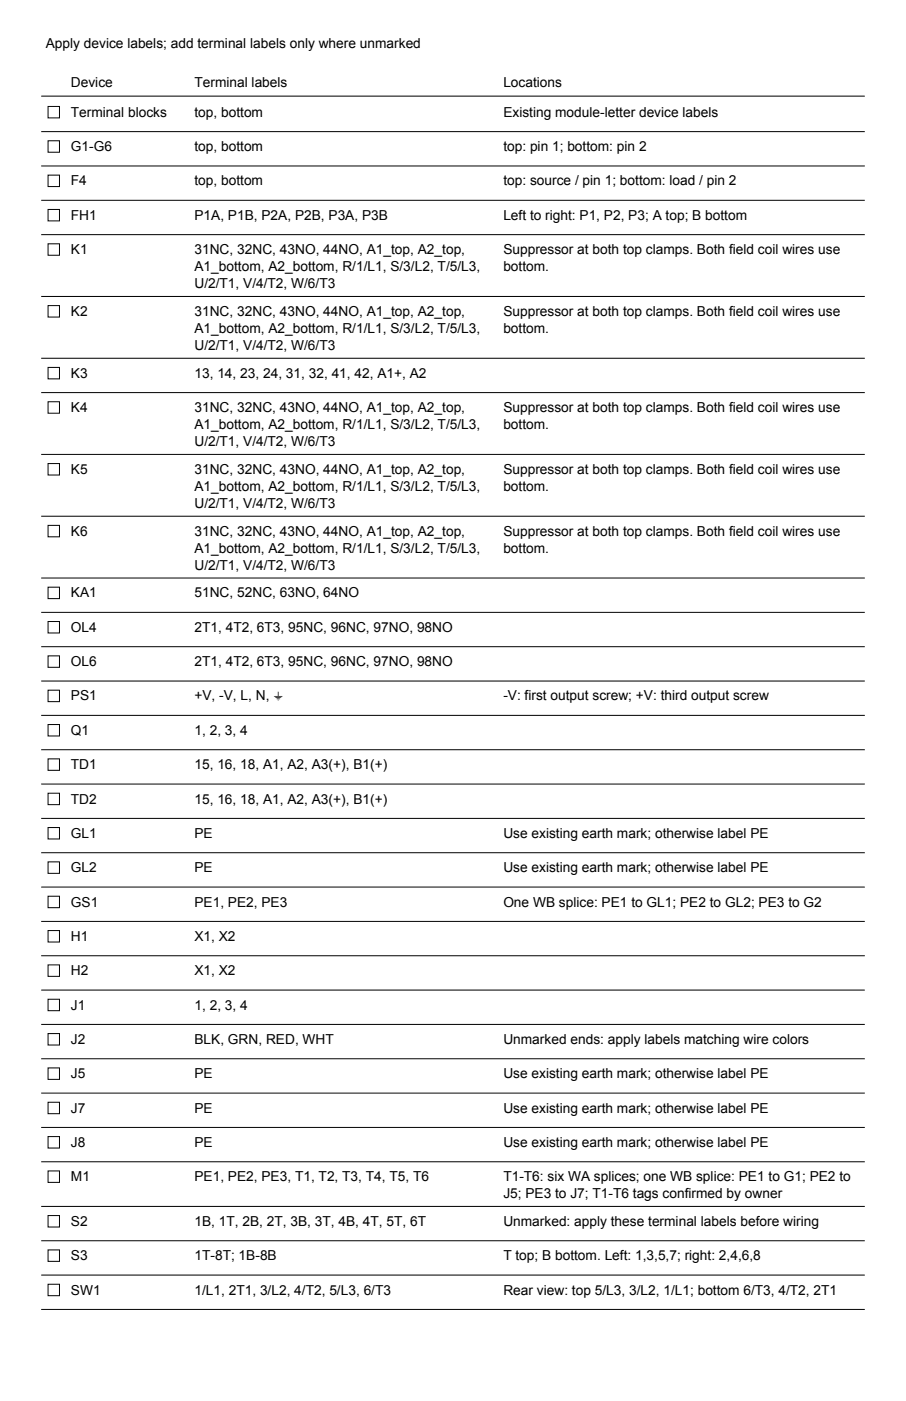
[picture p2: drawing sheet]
<svg xmlns="http://www.w3.org/2000/svg" width="279mm" height="432mm" viewBox="0 0 279 432" stroke-linecap="round" stroke-linejoin="round" font-family="sans-serif">
<defs><g id="words">
<g font-size="4.2">
<text x="14.1" y="14.8">Apply device labels; add terminal labels only where unmarked</text>
<text x="21.9" y="26.8">Device</text>
<text x="60" y="26.8">Terminal labels</text>
<text x="155.2" y="26.8">Locations</text>
<text x="21.9" y="36">Terminal blocks</text>
<text x="60" y="36">top, bottom</text>
<text x="155.2" y="36">Existing module-letter device labels</text>
<text x="21.9" y="46.6">G1-G6</text>
<text x="60" y="46.6">top, bottom</text>
<text x="155.2" y="46.6">top: pin 1; bottom: pin 2</text>
<text x="21.9" y="57.1">F4</text>
<text x="60" y="57.1">top, bottom</text>
<text x="155.2" y="57.1">top: source / pin 1; bottom: load / pin 2</text>
<text x="21.9" y="67.7">FH1</text>
<text x="60" y="67.7">P1A, P1B, P2A, P2B, P3A, P3B</text>
<text x="155.2" y="67.7">Left to right: P1, P2, P3; A top; B bottom</text>
<text x="21.9" y="78.3">K1</text>
<text x="60" y="78.3">31NC, 32NC, 43NO, 44NO, A1_top, A2_top,</text>
<text x="60" y="83.6">A1_bottom, A2_bottom, R/1/L1, S/3/L2, T/5/L3,</text>
<text x="155.2" y="78.3">Suppressor at both top clamps. Both field coil wires use</text>
<text x="155.2" y="83.6">bottom.</text>
<text x="60" y="88.9">U/2/T1, V/4/T2, W/6/T3</text>
<text x="21.9" y="97.4">K2</text>
<text x="60" y="97.4">31NC, 32NC, 43NO, 44NO, A1_top, A2_top,</text>
<text x="155.2" y="97.4">Suppressor at both top clamps. Both field coil wires use</text>
<text x="60" y="102.7">A1_bottom, A2_bottom, R/1/L1, S/3/L2, T/5/L3,</text>
<text x="60" y="107.9">U/2/T1, V/4/T2, W/6/T3</text>
<text x="155.2" y="102.7">bottom.</text>
<text x="21.9" y="116.4">K3</text>
<text x="60" y="116.4">13, 14, 23, 24, 31, 32, 41, 42, A1+, A2</text>
<text x="21.9" y="127">K4</text>
<text x="60" y="127">31NC, 32NC, 43NO, 44NO, A1_top, A2_top,</text>
<text x="155.2" y="127">Suppressor at both top clamps. Both field coil wires use</text>
<text x="60" y="132.3">A1_bottom, A2_bottom, R/1/L1, S/3/L2, T/5/L3,</text>
<text x="60" y="137.6">U/2/T1, V/4/T2, W/6/T3</text>
<text x="155.2" y="132.3">bottom.</text>
<text x="21.9" y="146">K5</text>
<text x="60" y="146">31NC, 32NC, 43NO, 44NO, A1_top, A2_top,</text>
<text x="155.2" y="146">Suppressor at both top clamps. Both field coil wires use</text>
<text x="60" y="151.3">A1_bottom, A2_bottom, R/1/L1, S/3/L2, T/5/L3,</text>
<text x="155.2" y="151.3">bottom.</text>
<text x="60" y="156.6">U/2/T1, V/4/T2, W/6/T3</text>
<text x="21.9" y="165.1">K6</text>
<text x="60" y="165.1">31NC, 32NC, 43NO, 44NO, A1_top, A2_top,</text>
<text x="155.2" y="165.1">Suppressor at both top clamps. Both field coil wires use</text>
<text x="60" y="170.4">A1_bottom, A2_bottom, R/1/L1, S/3/L2, T/5/L3,</text>
<text x="155.2" y="170.4">bottom.</text>
<text x="60" y="175.7">U/2/T1, V/4/T2, W/6/T3</text>
<text x="21.9" y="184.1">KA1</text>
<text x="60" y="184.1">51NC, 52NC, 63NO, 64NO</text>
<text x="21.9" y="194.7">OL4</text>
<text x="60" y="194.7">2T1, 4T2, 6T3, 95NC, 96NC, 97NO, 98NO</text>
<text x="21.9" y="205.3">OL6</text>
<text x="60" y="205.3">2T1, 4T2, 6T3, 95NC, 96NC, 97NO, 98NO</text>
<text x="21.9" y="215.9">PS1</text>
<text x="60" y="215.9">+V, -V, L, N, ⏚</text>
<text x="155.2" y="215.9">-V: first output screw; +V: third output screw</text>
<text x="21.9" y="226.5">Q1</text>
<text x="60" y="226.5">1, 2, 3, 4</text>
<text x="21.9" y="237.1">TD1</text>
<text x="60" y="237.1">15, 16, 18, A1, A2, A3(+), B1(+)</text>
<text x="21.9" y="247.6">TD2</text>
<text x="60" y="247.6">15, 16, 18, A1, A2, A3(+), B1(+)</text>
<text x="21.9" y="258.2">GL1</text>
<text x="60" y="258.2">PE</text>
<text x="155.2" y="258.2">Use existing earth mark; otherwise label PE</text>
<text x="21.9" y="268.8">GL2</text>
<text x="60" y="268.8">PE</text>
<text x="155.2" y="268.8">Use existing earth mark; otherwise label PE</text>
<text x="21.9" y="279.4">GS1</text>
<text x="60" y="279.4">PE1, PE2, PE3</text>
<text x="155.2" y="279.4">One WB splice: PE1 to GL1; PE2 to GL2; PE3 to G2</text>
<text x="21.9" y="290">H1</text>
<text x="60" y="290">X1, X2</text>
<text x="21.9" y="300.6">H2</text>
<text x="60" y="300.6">X1, X2</text>
<text x="21.9" y="311.1">J1</text>
<text x="60" y="311.1">1, 2, 3, 4</text>
<text x="21.9" y="321.7">J2</text>
<text x="60" y="321.7">BLK, GRN, RED, WHT</text>
<text x="155.2" y="321.7">Unmarked ends: apply labels matching wire colors</text>
<text x="21.9" y="332.3">J5</text>
<text x="60" y="332.3">PE</text>
<text x="155.2" y="332.3">Use existing earth mark; otherwise label PE</text>
<text x="21.9" y="342.9">J7</text>
<text x="60" y="342.9">PE</text>
<text x="155.2" y="342.9">Use existing earth mark; otherwise label PE</text>
<text x="21.9" y="353.5">J8</text>
<text x="60" y="353.5">PE</text>
<text x="155.2" y="353.5">Use existing earth mark; otherwise label PE</text>
<text x="21.9" y="364.1">M1</text>
<text x="60" y="364.1">PE1, PE2, PE3, T1, T2, T3, T4, T5, T6</text>
<text x="155.2" y="364.1">T1-T6: six WA splices; one WB splice: PE1 to G1; PE2 to</text>
<text x="155.2" y="369.4">J5; PE3 to J7; T1-T6 tags confirmed by owner</text>
<text x="21.9" y="377.8">S2</text>
<text x="60" y="377.8">1B, 1T, 2B, 2T, 3B, 3T, 4B, 4T, 5T, 6T</text>
<text x="155.2" y="377.8">Unmarked: apply these terminal labels before wiring</text>
<text x="21.9" y="388.4">S3</text>
<text x="60" y="388.4">1T-8T; 1B-8B</text>
<text x="155.2" y="388.4">T top; B bottom. Left: 1,3,5,7; right: 2,4,6,8</text>
<text x="21.9" y="399">SW1</text>
<text x="60" y="399">1/L1, 2T1, 3/L2, 4/T2, 5/L3, 6/T3</text>
<text x="155.2" y="399">Rear view: top 5/L3, 3/L2, 1/L1; bottom 6/T3, 4/T2, 2T1</text>
</g>
</g></defs>
<g fill="none" stroke="#000" stroke-width=".31">
<path d="M12.7 29.6h254M14.8 32.8h3.5v3.5h-3.5zM12.7 40.6h254M12.7 51.2h254M14.8 43.4h3.5v3.5h-3.5zM14.8 54h3.5v3.5h-3.5zM12.7 61.7h254M12.7 72.3h254M14.8 64.6h3.5v3.5h-3.5zM14.8 75.1h3.5v3.6h-3.5zM12.7 91.4h254M14.8 94.2h3.5v3.5h-3.5z"/>
<path d="M12.7 110.4h254M14.8 113.2h3.5v3.6h-3.5zM12.7 121h254M14.8 123.8h3.5v3.6h-3.5zM12.7 140.1h254M12.7 159.1h254M14.8 142.9h3.5v3.5h-3.5zM12.7 178.2h254M14.8 161.9h3.5v3.6h-3.5zM12.7 188.7h254M12.7 199.3h254M14.8 181h3.5v3.5h-3.5z"/>
<path d="M14.8 191.6h3.5v3.5h-3.5zM12.7 209.9h254M14.8 202.1h3.5v3.6h-3.5zM14.8 212.7h3.5v3.6h-3.5zM12.7 220.5h254M12.7 231.1h254M14.8 223.3h3.5v3.5h-3.5zM14.8 233.9h3.5v3.5h-3.5zM12.7 241.7h254M12.7 252.2h254M14.8 244.5h3.5v3.5h-3.5zM14.8 255.1h3.5v3.5h-3.5z"/>
<path d="M12.7 262.8h254M12.7 273.4h254M14.8 265.6h3.5v3.6h-3.5zM14.8 276.2h3.5v3.6h-3.5zM12.7 284h254M12.7 294.6h254M14.8 286.8h3.5v3.5h-3.5zM14.8 297.4h3.5v3.5h-3.5zM12.7 305.2h254M12.7 315.7h254M14.8 308h3.5v3.5h-3.5zM14.8 318.6h3.5v3.5h-3.5z"/>
<path d="M12.7 326.3h254M12.7 336.9h254M14.8 329.1h3.5v3.6h-3.5zM14.8 339.7h3.5v3.6h-3.5zM12.7 347.5h254M12.7 358.1h254M14.8 350.3h3.5v3.5h-3.5zM12.7 371.8h254M14.8 360.9h3.5v3.5h-3.5zM14.8 374.6h3.5v3.6h-3.5zM12.7 382.4h254M12.7 393h254"/>
<path d="M14.8 385.2h3.5v3.6h-3.5zM14.8 395.8h3.5v3.5h-3.5zM12.7 403.6h254"/>
</g>
<use href="#words"/>
</svg>
